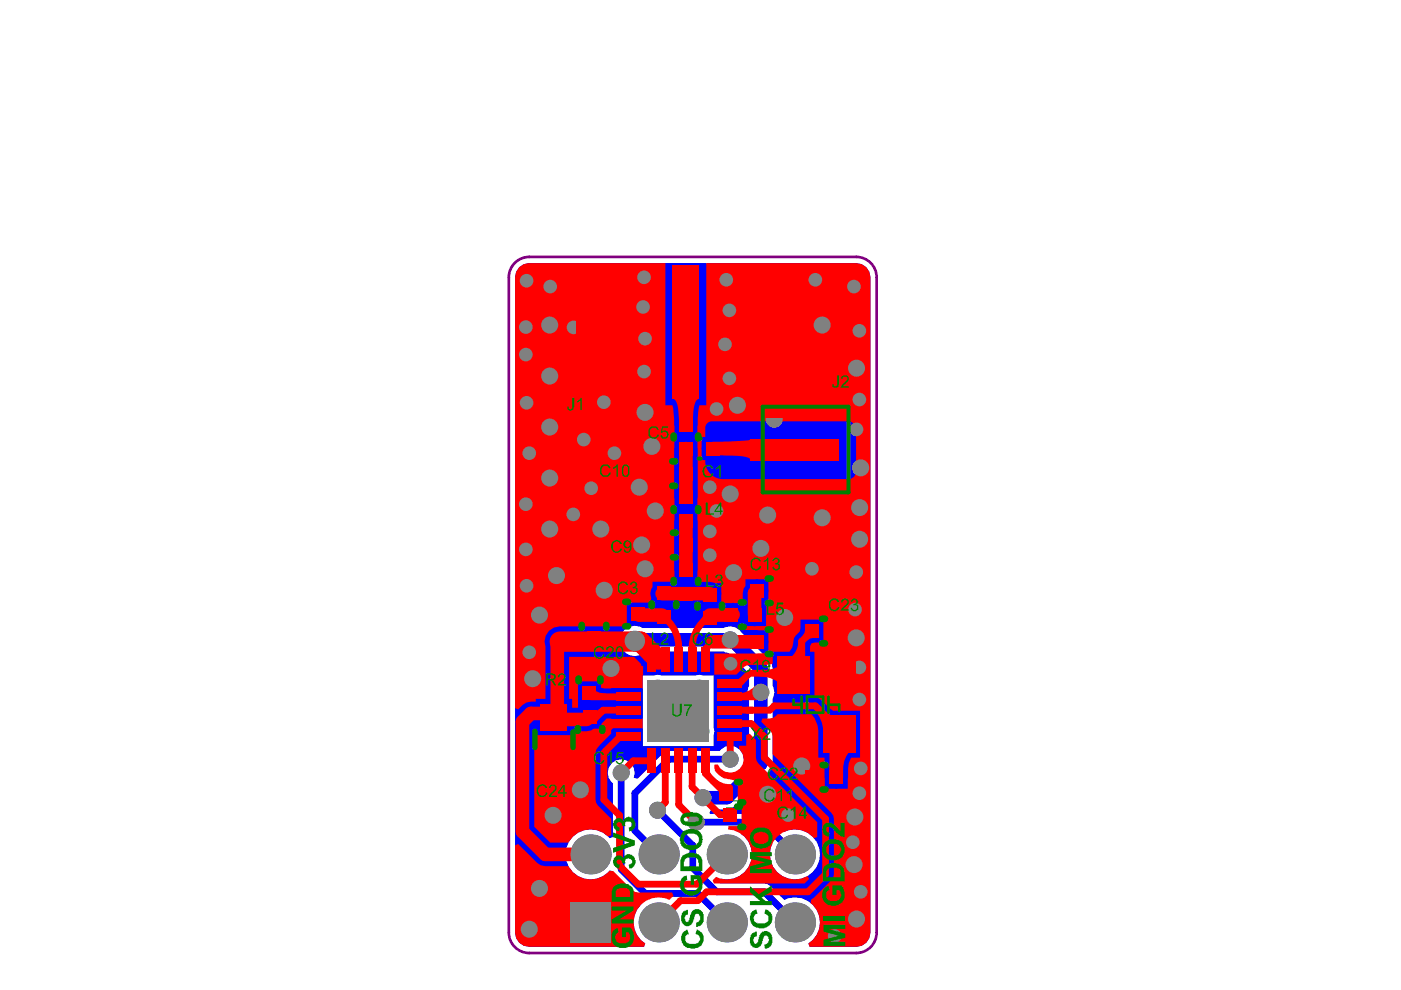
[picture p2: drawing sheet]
<svg xmlns="http://www.w3.org/2000/svg" width="297mm" height="210mm" viewBox="0 0 297 210" stroke-linecap="round" stroke-linejoin="round" font-family="sans-serif">
<path d="M115.2 152.3h4.5v9.1h-4.5z" fill="none" stroke="#008000" stroke-width=".57"/>
<g fill="none" stroke="#008000" stroke-width=".21">
<path d="M139.6 99h5.7v2.8h-5.7zM144 90.2h2.9v5.7h-2.9zM140.5 114.1h5.7v2.9h-5.7zM144 105.6h2.9v4.8h-2.9zM124.5 130.3h2.9v5.7h-2.9zM130.4 128.8h5.7v2.8h-5.7zM139.4 125.8h2.8v4.9h-2.8zM144 120.9h2.9v4.8h-2.9zM149.1 125.3h2.8v5.7h-2.8zM155 128.9h4.8v2.8h-4.8zM160.6 123.8h5.7v2.9h-5.7zM160.6 134.7h5.7v2.8h-5.7z"/>
<path d="M171.4 132.4h5.7v2.8h-5.7zM123.6 142h2.8v5.7h-2.8zM123.7 152.2h2.8v5.7h-2.8zM154 171.3h5.7v2.9h-5.7zM154.1 167h5.7v2.8h-5.7zM171.5 163.4h5.7v2.8h-5.7z"/>
</g>
<path d="M108.9 56a4.3 4.3 0 0 1 3.3-1.5h69.3a4.3 4.3 0 0 1 4.4 4.3v138.9a4.3 4.3 0 0 1-4.4 4.4h-69.3a4.3 4.3 0 0 1-4.3-4.4v-138.9a4.3 4.3 0 0 1 1-2.8z" fill="none" stroke="#800080" stroke-width=".57"/>
<g fill="none" stroke="#c0c073" stroke-width=".29">
<path d="M113.9 95.5v.9M114.2 94.6v2.4M114.5 94.4v3.1M114.8 94.1v4M115.1 93.8v4.6M115.4 93.8v4.9M115.6 93.5v5.5M115.9 93.5v5.5M116.2 93.2v6.1M116.5 93.2v6.3M116.8 93.2v6.3M117.1 93.2v6.6"/>
<path d="M117.4 93.2v6.6M117.7 93.5v6.6M118 93.5v6.6M118.2 93.8v6.6M118.5 93.8v6.6M118.8 94.1v6.6M119.1 94.4v6.3M119.4 94.4v6.6M119.7 94.9v6.4M120 95.2v6.1M120.3 95.5v6.1M120.6 95.8v6.1"/>
<path d="M120.8 96.4v5.7M121.1 96.7v5.4M121.4 97.2v5.2M121.7 97.8v4.9M122 98.1v4.9M122.3 98.7v4.9M122.6 99.5v4.4M110.2 105.6v1.4M110.5 105v2.9M110.7 104.4v4.1M111 104.2v4.6M111.3 103.9v5.2"/>
<path d="M111.6 103.6v5.8M111.9 103.6v5.8M112.2 103.3v6.1M112.5 103.3v6.1M112.8 103v6.6M113.1 103v6.6M113.3 103v6.4M113.6 102.7v6.7M113.9 102.7v6.7M114.2 102.7v6.7M114.2 116.3v4.3M114.5 102.7v6.7"/>
<path d="M114.5 115.7v5.5M114.8 102.7v6.4M114.8 114.8v6.7M115.1 102.7v6.4M115.1 114.3v7.5M115.4 102.7v6.1M115.4 113.7v8.3M115.6 102.7v6.1M115.6 113.1v9.2M115.9 102.7v5.8M115.9 112.8v9.5M116.2 102.7v5.5"/>
<path d="M116.2 112.2v10.4M116.5 102.7v5.5M116.5 111.9v10.7M116.8 102.7v5.2M116.8 111.7v10.9M117.1 102.7v4.9M117.1 111.4v11.2M117.4 103v4.6M117.4 111.1v11.5M117.7 103v4.3M117.7 110.8v11.8M118 103v4"/>
<path d="M118 110.2v12.4M118.2 103v3.8M118.2 109.9v12.4M118.5 103v3.8M118.5 109.9v12.1M118.8 103.3v3.2M118.8 109.6v12.2M119.1 103.3v3.2M119.1 109.4v11.8M119.4 103.6v2.6M119.4 109.1v11.2M119.7 103.6v2.6"/>
<path d="M119.7 109.1v4M120 103.9v2.3M120 108.8v3.4M120.3 103.9v2.3M120.3 108.8v2.9M120.6 104.2v2M120.6 108.5v2.6M120.8 104.2v1.7M120.8 108.5v2M121.1 104.4v1.8M121.1 108.2v1.7M121.4 104.7v1.5"/>
<path d="M121.4 108.2v1.4M121.7 105v1.2M121.7 107.9v1.5M122 105v1.2M122 107.9v1.2M122.3 105.3v1.2M122.3 107.9v.9M122.6 105.6v.9M122.6 107.9v.6M122.9 100.1v4.3M122.9 105.9v.9M122.9 107.9v.3"/>
<path d="M123.2 101v4M123.2 106.5v.3M123.2 107.6v.6M123.4 102.7v3.2"/>
</g>
<g fill="#c0c073">
<path d="M115.4 140.6h7.2v1.4h-3v3h-1.3v-3h-1.8v3.5h-1.1z"/>
<path d="M124.2 89.7h7.4v5.5h-1.3v-4.1h-2.1v3.6h-1.1v-3.6h-1.6v3.9h-1.3z"/>
<path d="M124.2 96.5h7.4v1.3h-4.9l4.9 3v1.4h-7.4v-1.4h4.9l-4.9-2.9z"/>
<path d="M124.2 103.2h1.3v2.2h6.1v1.4h-6.1v2.2h-1.3z"/>
<path d="M124.2 110h7.4v1.5h-3.2v2.8h3.2v1.5h-7.4v-1.5h2.9v-2.8h-2.9z"/>
<path d="M124.2 117.2h4.2l.1 .2a2.47 2.47 0 0 1 3.1 2v.6a2.41 2.41 0 0 1-1.9 3h-1.2l-.1 .1h-4.2v-1.6h4.5a1.28 1.28 0 0 0 1.3-.3 1.28 1.28 0 0 0 .3-1.4v-.4l-.3-.3a2.37 2.37 0 0 0-1.8-.3h-4z"/>
<path d="M124.6 125.2a1.69 1.69 0 0 1 1.5-.6 1.76 1.76 0 0 1 2 1.6l.4 1.7h.2l.1 .4a.74 .74 0 0 0 1 .3l.2-.1a1.72 1.72 0 0 0-.6-2.8h-.4l.1-1.4a2.48 2.48 0 0 1 2.3 1.6v.3a3.4 3.4 0 0 1-.7 3.6l-.9 .3a2.14 2.14 0 0 1-2.4-1.2l-.7-2.6-.3-.3a.72 .72 0 0 0-1 .7v.3a1.07 1.07 0 0 0 1 1.5v1.4h-.6l-.4-.3h-.3l-.3-.4a1.29 1.29 0 0 1-.6-1.5l-.1-.1v-.7l.1-.9z"/>
<path d="M124.2 131.4h7.4v1.4h-7.4z"/>
<path d="M124.6 142.2l.3-.3a2 2 0 0 1 2.9 .4l.7 2.2a1.39 1.39 0 0 0 .9 1.1 1.43 1.43 0 0 0 .9-2l-.2-.6-1.1-.4 .1-1.4 .4 .1a2.27 2.27 0 0 1 2.1 2.6v.1a2.52 2.52 0 0 1-1.5 2.9 2.11 2.11 0 0 1-2.9-1.7l-.5-1.7a.69 .69 0 0 0-.9-.6 .69 .69 0 0 0-.4 1 1.14 1.14 0 0 0 .4 1.3l.6 .1v1.6l-.8-.1-.4-.3a1.76 1.76 0 0 1-1-1.7l-.1-.2v-.8l.1-.9z"/>
<path d="M124.2 147.8h1.3v2.2h6.1v1.4h-6.1v2.2h-1.3z"/>
<path d="M124.6 155.1l.3-.2a1.78 1.78 0 0 1 2.6 .2 .55 .55 0 0 1 .5 .8l.2 .4 .3 1.1a1.39 1.39 0 0 0 .9 1.2 1.43 1.43 0 0 0 .9-2l-.2-.6-1.1-.4 .1-1.5 .4 .2a2.27 2.27 0 0 1 2.1 2.6v.1a2.52 2.52 0 0 1-1.5 2.9 2.11 2.11 0 0 1-2.9-1.7l-.5-1.8a.69 .69 0 0 0-.9-.5 .69 .69 0 0 0-.4 1 1.14 1.14 0 0 0 .4 1.3l.6 .1v1.6l-.8-.1-.4-.3a1.76 1.76 0 0 1-1-1.8l-.1-.1v-.9l.1-.8z"/>
<path d="M164.5 103.1h.1a1.66 1.66 0 0 1 1.3-.7l.5-.2 .1 1.5a.99 .99 0 0 0-1 .4l-.1 .1a.99 .99 0 0 0 .2 1.1 .99 .99 0 0 0 1.1 .2l.8-.4 .7-.9a6 6 0 0 1 2.6-2l.8-.1v4.9h-1.3v-2.8l-.5 .2-.8 .9a3.6 3.6 0 0 1-2.5 1.7 2.02 2.02 0 0 1-2.3-1.7 2.04 2.04 0 0 1 .3-2.1z"/>
<path d="M165.9 114.2h1.3l-.5 1.3-.5 .4h5.4v1.5h-7.5v-1.2l.8-.6a1.84 1.84 0 0 0 1-1.3z"/>
<path d="M170.1 125.6h1.5v1.3h-1.5z"/>
<path d="M170.1 139.9h1.5v1.4h-1.5z"/>
<path d="M165.9 142.9h1.3l-.5 1.3-.5 .4h5.4v1.5h-7.5v-1.2l.5-.1 .8-.8z"/>
<path d="M165.9 148.5h1.3l-.5 1.5-.5 .4h5.4v1.4h-7.5v-1.1l.8-.6a1.84 1.84 0 0 0 1-1.3z"/>
<path d="M174.7 82l3.7 2.3 3.7-2.5v1.8l-2.4 1.6 2.4 1.7v1.8l-3.7-2.6-3.7 2.4v-1.8l2.2-1.5-2.2-1.4z"/>
<path d="M178.8 96.7h1.4v2.8h-1.4z"/>
<path d="M175.2 101.5l.1-.1a4.4 4.4 0 0 1 5.8-.5 3.3 3.3 0 0 1 0 5.1l-1.3 .6-.4-1.5a1.68 1.68 0 0 0 1.6-1.9 2.07 2.07 0 0 0-2.4-1.6h-.2a1.65 1.65 0 0 0-1.5 .3 1.27 1.27 0 0 0-1 1.3l.1 1.2 .8 .6h.3l-.3 1.6-.3-.2a2.21 2.21 0 0 1-1.6-1.6 3.5 3.5 0 0 1 .3-3.3z"/>
<path d="M175.6 108.4l.7-.4a5.7 5.7 0 0 1 3.6-.3l.2 .1a2.59 2.59 0 0 1 2 2.2l.2 .4a2.87 2.87 0 0 1-1.2 2.9l-.3 .3-1 .4-.4-1.5a1.6 1.6 0 0 0 1.5-1.3 1.6 1.6 0 0 0-.8-1.8l-.6-.3h-.6a2.98 2.98 0 0 0-2.6 .6 1.63 1.63 0 0 0 .8 2.8l-.3 1.4a2.53 2.53 0 0 1-2.1-2.3l-.1-.1a4.8 4.8 0 0 1 1-3.1z"/>
<path d="M176.5 115.5l.1-.2h1.3l-.6 1.2-.5 .7h5.3v1.3h-7.4v-1.1a2.4 2.4 0 0 0 1.6-1.5z"/>
<path d="M176.5 121.1h1.4l-.6 1.2-.5 .5h5.3v1.5h-7.4v-1.2a1.98 1.98 0 0 0 1.5-1.3l.3-.4z"/>
<path d="M176.5 132.6l.1-.1h1.3l-.6 1.3-.5 .6h5.3v1.4h-7.4v-1.1l1.2-.9 .6-.9z"/>
<path d="M178.8 138.1h1.4v2.8h-1.4z"/>
<path d="M174.7 141.7h7.4v1.5h-3.2v2.9h3.2v1.5h-7.4v-1.5h2.9v-2.9h-2.9z"/>
<path d="M174.7 151.2l7.4 2.6v1.6l-7.4 2.8v-1.6l5.5-1.9-5.5-1.9z"/>
<path d="M176.5 159l.1-.1h1.3l-.6 1.3-.5 .6h5.3v1.4h-7.4v-1.1l.2-.2a2.62 2.62 0 0 0 1.6-1.9z"/>
<path d="M180.7 164.7h1.4v1.4h-1.4z"/>
<path d="M116.5 134.7h1.9v1.4a1.07 1.07 0 0 1-.3 1.2 .74 .74 0 0 1-1 .3 1.16 1.16 0 0 1-.6-1.2zM115.4 133.2v3.2a2.36 2.36 0 0 0 .3 1.7 1.99 1.99 0 0 0 3.4 0l.3-.8 .9 1 .4 .1v.2l1.9 1.1v-1.7l-2.4-1.7a1.16 1.16 0 0 1-.6-1.2v-.4h3v-1.5z"/>
<path d="M125.9 137.1l2.8-1v2zM124.2 136.3v1.5l7.4 2.9v-1.6l-1.8-.5v-2.9l1.8-.7v-1.5z"/>
<path d="M165.4 110l.7-.4 2.4-.2 1.3 .2 .3 .3h.3v.3a.73 .73 0 0 1-.6 1h-.5v.1h-2.6l-.2-.1a.91 .91 0 0 1-1.1-.6l-.2-.2zM164.5 109l-.3 .9a1.89 1.89 0 0 0 .9 2.3l.1 .1a8.1 8.1 0 0 0 4.3 .3 1.86 1.86 0 0 0 1.6-.9 1.78 1.78 0 0 0 .3-2.3 2.29 2.29 0 0 0-2.1-1.3 6.5 6.5 0 0 0-4.2 .5z"/>
<path d="M165.4 121.3l.1-.2a1.2 1.2 0 0 1 1.3-.3 .99 .99 0 0 1 1 .5h.2a1.2 1.2 0 0 1-.4 1.2 1.2 1.2 0 0 1-1.2 .2 1.23 1.23 0 0 1-1.2-1.2h.2zM164.6 120.1l-.4 .9a2.48 2.48 0 0 0 2.3 3.1 6 6 0 0 0 4.3-.5 3.2 3.2 0 0 0 .9-2.3l-.1-.2a1.11 1.11 0 0 0-.8-1.1l-.7-.5h-.3l-.1 1.5a.74 .74 0 0 1 .9 .7l-.2 .4-.4 .5-1.6 .2h.1l.3-.5a1.78 1.78 0 0 0-.6-2.3v-.2l-.7-.3a2.46 2.46 0 0 0-2.7 .6z"/>
<path d="M165.4 130.1l.1-.2a7 7 0 0 1 3-.3h1v.2l.8 .1 .1 .4h.2v.3h-.2a.55 .55 0 0 1-.7 .6l-.2 .2h-1.4a4 4 0 0 1-2.7-.5l-.2-.4zM164.5 129.2l-.2 .4a1.6 1.6 0 0 0 .2 2 2.6 2.6 0 0 0 2.3 1.2l.7 .1h.9l.1-.1a3.2 3.2 0 0 0 2.2-.6h.3l.1-.3a2.12 2.12 0 0 0-.3-3.1l-.5-.3a2.75 2.75 0 0 0-2.1-.3l-.4-.2-.6 .2a4.1 4.1 0 0 0-2.3 .6z"/>
<path d="M164.5 135.1v.1a2.15 2.15 0 0 0 .4 3.1l1 .4 .2-1.4-.7-.3-.2-.6h.2a.76 .76 0 0 1 .8-.9l1.2-.3a1.93 1.93 0 0 0 .1 2.9 2.3 2.3 0 0 0 2.6 .5 2.16 2.16 0 0 0 1.3-3.2v-.2a2.8 2.8 0 0 0-2.4-1.3l-.3-.1h-1.2l-1.1 .3a1.86 1.86 0 0 0-1.6 .9zM168 135.8l.5-.3a1.46 1.46 0 0 1 2.1 1 1.46 1.46 0 0 1-2.2 .8 .92 .92 0 0 1-.4-1.5z"/>
<path d="M176 91h1.9v1.6l-.1 .3a.65 .65 0 0 1 0 .6 .65 .65 0 0 1-.6 .4l-.1 .1-.5-.1a.6 .6 0 0 1-.6-.9zM174.7 89.5v3.4a2.38 2.38 0 0 0 1.5 2.5h.1a2.01 2.01 0 0 0 2.3-1.1l.3-.7 .6 .8 2.6 1.6v-1.7l-2-1.4-.4-.2-.2-.3a.78 .78 0 0 1-.4-1v-.4h3v-1.5z"/>
<path d="M175.9 128.5l.7-.5h.9l.1-.1h1.6l.3 .1a1.14 1.14 0 0 1 1.6 1.2 4.3 4.3 0 0 1-2.6 .6l-2-.2-.3-.3a.64 .64 0 0 1-.3-.8zM175 127.6a2.33 2.33 0 0 0 .6 3h.2a7.1 7.1 0 0 0 4.6 .5 2.54 2.54 0 0 0 1.6-1 2.19 2.19 0 0 0-.8-3.1v-.1a7.5 7.5 0 0 0-5.7 .3z"/>
<path d="M175.9 169.3a3.2 3.2 0 0 1 2.2-.6h.4a3.2 3.2 0 0 1 2.5 .4 .64 .64 0 0 1-.3 1l-.3 .3h-3.8v-.1a.72 .72 0 0 1-.7-1zM175.2 168.1a2.26 2.26 0 0 0 .6 3.3h.1a6.1 6.1 0 0 0 5.2 0l.4-.1a2.25 2.25 0 0 0 .7-2.3 2.25 2.25 0 0 0-1.8-1.6 9 9 0 0 0-4.5 .3z"/>
</g>
<path d="M110.1 56.7l1-.7 1.1-.2h68.6a3.1 3.1 0 0 1 3.7 3v138.2a3.1 3.1 0 0 1-3 3.7h-9.9l-.2-.7a5.3 5.3 0 0 0 1.8-7 5.3 5.3 0 0 0-6.9-2.2l-3-3-.6-.3-.7-.2h-9.3l-.4-.4 .4-.6a5.3 5.3 0 0 0 6.2-2.9 5.3 5.3 0 0 0-1.8-6.6l.2-.7h3.7l2.8 2.8a5.3 5.3 0 0 0 4 7.5 5.3 5.3 0 0 0 6-6 5.3 5.3 0 0 0-7.5-4l-3.4-3.3-.5-.4-.7-.1h-11.1l-.2-.3 .4-.7h3.3l1-.2 .8-.5 7.2-7.2 .5-.8 .2-1v-13.8a2.55 2.55 0 0 0 0-2.6v-3.8l-.2-.9-.5-.8-6-6a2.68 2.68 0 0 0-3.6-.8h-17.3a3.2 3.2 0 0 0-4.3 .9 3.2 3.2 0 0 0 .6 4.3 3.2 3.2 0 0 0 4.4-.2h16.6l1 .3 4.3 4.3v2.7a2.55 2.55 0 0 0 0 2.6v12.8l-.5 .4-.6-.3a2.84 2.84 0 0 0-1.9-2.7 2.84 2.84 0 0 0-3.2 .9h-10.8l-.7 .1-.5 .4-5.4 5.4-.8-.2a2.86 2.86 0 0 0-1.3-3.6 2.86 2.86 0 0 0-3.7 1 2.86 2.86 0 0 0 .5 3.8v11.4l-.7 .2a5.3 5.3 0 0 0-7.7-.4 5.3 5.3 0 0 0 .1 7.7 5.3 5.3 0 0 0 7.6-.4l.8 .1 .5 .9 5.4 5.3 .1 .8a5.2 5.2 0 0 0 .8 8.3l-.2 .7h-23.7a3.1 3.1 0 0 1-3.7-3v-138.2a4 4 0 0 1 .9-2.8zM136.3 143.2v15h15v-2.3l.2-.9-.2-.8v-11h-2.2l-.8-.2-.9 .2h-7.1l-.8-.2-.9 .2z" fill="#00f"/>
<path d="M131.7 163.9v20.4l5.1 5.1h11.1l6.2 6.2M139.4 171.8l7.5 7.4v4.8l5 5.1h10.1l6.5 6.5M147.6 174.3h14.1l6.8 6.9M154.8 161h-13l-7.2 7.2v7.9l5.1 5.1" fill="none" stroke="#00f" stroke-width="1.4"/>
<path d="M134.6 135.9l.2-.2h20.4l6.1 6v20.2l-7.2 7.2h-5.1M136.9 135.7l-1.1 .2-.7 .5" fill="none" stroke="#00f" stroke-width="2.9"/>
<g fill="#808080">
<circle cx="170" cy="162.4" r="1.8"/>
<circle cx="151.9" cy="108.3" r="1.44"/>
<circle cx="150.5" cy="117.7" r="1.44"/>
<circle cx="150.5" cy="112.7" r="1.44"/>
<circle cx="150.5" cy="103.3" r="1.44"/>
<circle cx="151.9" cy="86.7" r="1.44"/>
<circle cx="127.5" cy="60.8" r="1.44"/>
<circle cx="163.6" cy="60.8" r="1.44"/>
<circle cx="154.6" cy="80.2" r="1.44"/>
<circle cx="153.7" cy="73" r="1.44"/>
<circle cx="154.6" cy="65.8" r="1.44"/>
<circle cx="154" cy="59.3" r="1.44"/>
<circle cx="136.6" cy="78.8" r="1.44"/>
<circle cx="136.8" cy="71.8" r="1.44"/>
<circle cx="136.3" cy="65.1" r="1.44"/>
<circle cx="136.6" cy="58.8" r="1.44"/>
<circle cx="181.1" cy="60.8" r="1.44"/>
<circle cx="172.9" cy="59.3" r="1.44"/>
<circle cx="116.7" cy="60.8" r="1.44"/>
<circle cx="111.6" cy="59.5" r="1.44"/>
<circle cx="172.1" cy="120.6" r="1.44"/>
<circle cx="154.9" cy="140.7" r="1.44"/>
<circle cx="167.1" cy="172.8" r="1.44"/>
<circle cx="177" cy="198.5" r="1.44"/>
<circle cx="182.5" cy="189.1" r="1.44"/>
<circle cx="180.8" cy="178.6" r="1.44"/>
<circle cx="182.2" cy="168.2" r="1.44"/>
<circle cx="182.5" cy="162.9" r="1.44"/>
<circle cx="182.2" cy="148.3" r="1.44"/>
<circle cx="182.2" cy="141.5" r="1.44"/>
<circle cx="181.3" cy="129.2" r="1.44"/>
<circle cx="181.5" cy="121.3" r="1.44"/>
<circle cx="181.6" cy="91" r="1.44"/>
<circle cx="182.2" cy="84.7" r="1.44"/>
<circle cx="182.2" cy="70.1" r="1.44"/>
<circle cx="125.3" cy="103.5" r="1.44"/>
<circle cx="121.6" cy="109.1" r="1.44"/>
<circle cx="130.3" cy="96.1" r="1.44"/>
<circle cx="128" cy="85.3" r="1.44"/>
<circle cx="123.8" cy="93.2" r="1.44"/>
<circle cx="121.6" cy="69.4" r="1.44"/>
<circle cx="111.5" cy="69.4" r="1.44"/>
<circle cx="111.5" cy="75.2" r="1.44"/>
<circle cx="111.6" cy="85.4" r="1.44"/>
<circle cx="112.2" cy="96.1" r="1.44"/>
<circle cx="111.5" cy="106.9" r="1.44"/>
<circle cx="111.5" cy="116.5" r="1.44"/>
<circle cx="111.6" cy="124.2" r="1.44"/>
<circle cx="112.2" cy="138.3" r="1.44"/>
<circle cx="114.4" cy="130.4" r="1.8"/>
<circle cx="181.6" cy="194.9" r="1.8"/>
<circle cx="181.1" cy="183.3" r="1.8"/>
<circle cx="181.2" cy="173.2" r="1.8"/>
<circle cx="112.2" cy="197" r="1.8"/>
<circle cx="117.3" cy="172.9" r="1.8"/>
<circle cx="162.8" cy="168.4" r="1.8"/>
<circle cx="154.8" cy="161" r="1.8"/>
<circle cx="131.7" cy="163.9" r="1.8"/>
<circle cx="139.4" cy="171.8" r="1.8"/>
<circle cx="147.6" cy="174.3" r="1.8"/>
<circle cx="114.4" cy="188.4" r="1.8"/>
<circle cx="164.1" cy="88.9" r="1.8"/>
<circle cx="164.3" cy="69.4" r="1.8"/>
<circle cx="128.1" cy="78.1" r="1.8"/>
<circle cx="128.1" cy="69.4" r="1.8"/>
<circle cx="136.8" cy="87.4" r="1.8"/>
<circle cx="182.3" cy="114.3" r="1.8"/>
<circle cx="182.5" cy="99.2" r="1.8"/>
<circle cx="155.5" cy="121.4" r="1.8"/>
<circle cx="136.8" cy="120.6" r="1.8"/>
<circle cx="139.4" cy="155.1" r="1.99"/>
<circle cx="148.3" cy="146.1" r="1.99"/>
<circle cx="148.4" cy="155" r="1.99"/>
<circle cx="139.5" cy="146.1" r="1.99"/>
<circle cx="154.8" cy="135.7" r="1.8"/>
<circle cx="129.5" cy="141.7" r="1.8"/>
<circle cx="134.6" cy="135.9" r="2.17"/>
<circle cx="136" cy="115.6" r="1.8"/>
<circle cx="138.9" cy="108.3" r="1.8"/>
<circle cx="112.9" cy="143.9" r="1.8"/>
<circle cx="118" cy="122" r="1.8"/>
<circle cx="181.6" cy="78.1" r="1.8"/>
<circle cx="174.3" cy="68.9" r="1.8"/>
<circle cx="116.5" cy="68.9" r="1.8"/>
<circle cx="182.3" cy="107.6" r="1.8"/>
<circle cx="164.3" cy="79.7" r="1.8"/>
<circle cx="116.5" cy="79.7" r="1.8"/>
<circle cx="116.5" cy="90.5" r="1.8"/>
<circle cx="174.3" cy="109.8" r="1.8"/>
<circle cx="156.3" cy="85.9" r="1.8"/>
<circle cx="135.5" cy="103.3" r="1.8"/>
<circle cx="161.3" cy="116.3" r="1.8"/>
<circle cx="154.8" cy="104.7" r="1.8"/>
<circle cx="162.8" cy="109.2" r="1.8"/>
<circle cx="116.5" cy="112.2" r="1.8"/>
<circle cx="116.5" cy="101.4" r="1.8"/>
<circle cx="138.2" cy="94.6" r="1.8"/>
<circle cx="127.4" cy="112.2" r="1.8"/>
<circle cx="128.1" cy="125.2" r="1.8"/>
<circle cx="123" cy="167.5" r="1.8"/>
<circle cx="166.4" cy="130.9" r="1.8"/>
<circle cx="181.5" cy="135.2" r="1.8"/>
<circle cx="149" cy="169.1" r="1.8"/>
<circle cx="161.3" cy="146.8" r="1.8"/>
<circle cx="125.2" cy="181.2" r="4.3"/>
<circle cx="139.7" cy="181.2" r="4.3"/>
<circle cx="139.7" cy="195.6" r="4.3"/>
<circle cx="168.5" cy="181.2" r="4.3"/>
<circle cx="168.5" cy="195.6" r="4.3"/>
<circle cx="154.1" cy="181.2" r="4.3"/>
<circle cx="154.1" cy="195.6" r="4.3"/>
</g>
<g fill="#808080">
<path d="M120.9 191.3h8.6v8.5h-8.6z" fill-rule="evenodd"/>
<path d="M137.3 144.2h13v13h-13z" fill-rule="evenodd"/>
</g>
<g fill="#00f">
<path d="M122.1 56.2h10.2v25.5h-10.2z" fill-rule="evenodd"/>
<path d="M158.6 56.2h10.2v25.5h-10.2z" fill-rule="evenodd"/>
</g>
<g fill="#f00">
<path d="M142.6 84.6h5.7a1.87 1.87 0 0 0-1.2 1.9l-.2 3.6h-2.9a10.8 10.8 0 0 0-.7-5z"/>
<path d="M109.2 179.2l.7-.2 3.9 3.9 .9 .6 .9 .2h4.9a5.3 5.3 0 0 0 8.7 1h.9l4 4 .5 .4 .7 .1h7.2l.3 .8-.9 .8a5.3 5.3 0 0 0-6.9 2.2 5.3 5.3 0 0 0 1.8 7l-.2 .7h-23.7a3.1 3.1 0 0 1-3.7-3z"/>
<path d="M120.7 139.3h13.7l1.4 1.4 .1 .2-.1 .1 .5 .3-.1 4.6-8 .1-.8-.2v-1.3h-4.8v5.5h-1.3v-1.8h-.6z"/>
<path d="M153.4 93.7l5.2-.3 .6-.3v4.5a.98 .98 0 0 0-1-.7 18.6 18.6 0 0 0-4.8-.4z"/>
<path d="M113.6 155.9h7.7v-.9h3.1l.9-.1 .6-.4h1.6v-1l1.1-1.2 7.6 .1v2h-6.6v1.2l-2.5 2.4-.7 1-.1 .7v9.8l.1 .7 .4 .6 2.8 2.8v3.5l-.7 .2a5.3 5.3 0 0 0-8.4 1.4h-3.8l-3.4-3.4v-18.8z"/>
<path d="M151.4 162.1h.8a2.86 2.86 0 0 0 4.3 1.2 2.86 2.86 0 0 0 .2-4.5v-.7h1.5v-2.3l.7-.3 1.4 1.4v3.7l.1 .7 .4 .6 12.5 12.4v3.2l-.8 .2a5.3 5.3 0 0 0-7.2-.8 5.3 5.3 0 0 0-1.2 7.2 5.3 5.3 0 0 0 7.1 1.7l.4 .5-1 1h-19.2l-.3-.6 .7-.8a5.3 5.3 0 0 0 7.5-3.4 5.3 5.3 0 0 0-4.9-6.6v-.7h2.8v-4.9h-.8v-4.3h-.3a1.55 1.55 0 0 0-1.4-.8 4 4 0 0 1-3.1-1.8z"/>
<path d="M110.1 56.7l1-.7 1.1-.2h28.9v30.1h1.5a13.5 13.5 0 0 1 .4 4.5v32.9h-4.7v1.2a2.31 2.31 0 0 0-.2 2.4l-.3 .9h-4.9v4.8l-.7 .2h-13.5a3.2 3.2 0 0 0-3.1 4.2v11.2h-2v.6a3.6 3.6 0 0 0-3.7 1.6l-.7-.3v-90.6a4 4 0 0 1 .9-2.8z"/>
<path d="M149.7 55.8h31.1a3.1 3.1 0 0 1 3.7 3v138.2a3.1 3.1 0 0 1-3 3.7h-9.9l-.2-.7a5.2 5.2 0 0 0 .5-8.5l.1-.8 .6-.4 3.7-3.7 .4-.6 .1-.6v-11.8l-.1-.7-.4-.5-12.5-12.5v-3.7l-.1-.7-.4-.6-1.9-1.9 .3-.7a2.89 2.89 0 0 0 3.2-.9h7.2l.6 .9 .6 1.5 .2 1.2v5.6h1.3l.1 6.6h4.8v-2a9.3 9.3 0 0 1 .8-4.6h1.8v-9.9h-5.7l-.7-.5-1.7-1.7a1.83 1.83 0 0 0-1.5-.6v-9.7h-1v-1.2l.4-.6 .7-.2h1.8v-4.8h-4.9v1.8l-.2 .7a3.1 3.1 0 0 0-1.3 2.2l-.2 1.2-.6 .9h-3.6v2.5l-1.4 .3h-3.5a4.8 4.8 0 0 0-2.8 2h-4.7v-4.4l11.5-.1v-4.9h-5.6l-.1-.2 .4-.7h4.8l.1-5h.4v-4.9h-4.8v1.4l-.4 .6-.2 1-.1 2.1h-4.5v-4.3l-5-.3v-28.2a44.9 44.9 0 0 1 .3-8.9l.1-.3h1.4zM149.7 90l-.2 .5v2.1h-.7v5h.7a3.8 3.8 0 0 0 3.5 4h27.1a1.74 1.74 0 0 0 1.4-2.2v-7.7a1.83 1.83 0 0 0-1.4-2.4h-29.4l-.5 .3z"/>
</g>
<g fill="none" stroke="#f00" stroke-width="2.9">
<path d="M145.4 71.8v18.3M145.4 95.1v10.4M151.2 95.1h17.1l.2 .2M145.4 110.5v10.3M118.2 135.7v15.6h-5.7l-1.7 1.7v23.3l4.8 4.9h9.6M135.4 130.3l5 .1M140.4 125.9h10.1M151.1 136.1h9.4M155.4 130.3l-4.9 .1M160.5 125.3l-.5 .5v4.5M119.4 152.5h5M178 156l-.7 .7v8.1"/>
<path d="M179.4 158a7.1 7.1 0 0 0-2.1 5"/>
</g>
<g fill="none" stroke="#f00" stroke-width="1.4">
<path d="M140.4 130.4a8.6 8.6 0 0 1 3.5 6.8v2.6M140.9 139.4v.3M149 131.9a7.8 7.8 0 0 0-2.3 5.5v2.4M149.8 130.4l-.1 .7-.4 .5 .5-.4 .7-.1M150.5 130.4l-1.5 1.5M151.1 136.1l-1.6 1.5v1.3M170 136a5.2 5.2 0 0 1-2.9 4.6M170 138.3a4 4 0 0 1-2.2 3.6M170 136v5.3l-1.5 1.4h-9.6l-2.1 2.2h-2.2M171.3 133.9l-.1 .7-.4 .5 .6-.4 .6-.1M172 133.9l-2 2.1M117.4 159.3l1.4 .9 1.5 .3-1.5 .3-1.4 .9"/>
<path d="M123.8 157l-.1 .6-.4 .6 .5-.4 .7-.1M124.4 152.5h1.5M124.5 146.9l.8 .8h7.8M125 146.4l1.5 1 1.7 .3M125 156.5l.5 .4 .7 .1-.7 .1-.5 .4M125 141.9l.7 .4 .7 .2M125.1 152.1l.3 .3 .5 .1M125.1 142l.3 .3 .5 .2M125.9 152.5l-.9 .4M125.9 142.5l-.9 .3M125.9 142.5h2.9l2.5 2.4h1.8M126.4 156.9l-1.1 .7-.8 .1"/>
<path d="M127.9 150.6a4.1 4.1 0 0 1-3.3 1.1M127.9 150.6l-2 1.9M127.9 150.6h5.2M128.7 141.1a3.4 3.4 0 0 1-2.8 1.4M128.9 154.5l-1.7 1.2-1.3 .4-1.4 .2M130.4 142.4a1.39 1.39 0 0 0 .2 1.8M133.1 156.3h-1.7l-3.4 3.4v9.8l3.4 3.4v10.6l3.9 4h12.5l6.3-6.3M133.1 153.4h-3.2l-3.5 3.6h-1.9l-3.5 3.5h-5.2M154.6 153.4h4.7l2.7 2.8v4.4l13 13v11.8l-3.7 3.7h-21.5l-1.8 1.9h-3.7l-4.6 4.6M154.6 150.6h8.6l.9-.9h8.8l4.4 4.4v2M154.6 156.3l.2 .1v4.6M157.3 144.4l-1 .4"/>
<path d="M160.6 146l-1.7 1.2-1.2 .4-1.3 .1M161.3 142.7a7.3 7.3 0 0 1 5.1 2.2M161.3 146.8l-.9 .9h-5.8M164.8 142.7l1.4 .3 1.3 .9M166.4 141.1l-1 .8-1.1 .5-1.9 .3M172.9 149.7a8.1 8.1 0 0 1 2.4 5.8M174.6 151.4a4.9 4.9 0 0 0 3.4 1.4M175.4 152.2l1 1.5 .4 1.8M138.2 161.3h-3.9l-2.6 2.6M141.1 161.3v8.8l-1.7 1.7M143.9 161.3v9.3l3.7 3.7M146.7 161.3v5.5l6 5.9h2"/>
<path d="M149.6 161.3v2.7l4.4 4.4M149.7 163l.1 .9 .7 1M151.1 165.5l1.4 1 1.1 .4 1.1 .1"/>
</g>
<path d="M118.7 136h17.1l3.8 3.8M138.2 138.5l.1 .1" fill="none" stroke="#f00" stroke-width="4.3"/>
<g fill="#808080">
<circle cx="170" cy="162.4" r="1.8"/>
<circle cx="151.9" cy="108.3" r="1.44"/>
<circle cx="150.5" cy="117.7" r="1.44"/>
<circle cx="150.5" cy="112.7" r="1.44"/>
<circle cx="150.5" cy="103.3" r="1.44"/>
<circle cx="151.9" cy="86.7" r="1.44"/>
<circle cx="127.5" cy="60.8" r="1.44"/>
<circle cx="163.6" cy="60.8" r="1.44"/>
<circle cx="154.6" cy="80.2" r="1.44"/>
<circle cx="153.7" cy="73" r="1.44"/>
<circle cx="154.6" cy="65.8" r="1.44"/>
<circle cx="154" cy="59.3" r="1.44"/>
<circle cx="136.6" cy="78.8" r="1.44"/>
<circle cx="136.8" cy="71.8" r="1.44"/>
<circle cx="136.3" cy="65.1" r="1.44"/>
<circle cx="136.6" cy="58.8" r="1.44"/>
<circle cx="181.1" cy="60.8" r="1.44"/>
<circle cx="172.9" cy="59.3" r="1.44"/>
<circle cx="116.7" cy="60.8" r="1.44"/>
<circle cx="111.6" cy="59.5" r="1.44"/>
<circle cx="172.1" cy="120.6" r="1.44"/>
<circle cx="154.9" cy="140.7" r="1.44"/>
<circle cx="167.1" cy="172.8" r="1.44"/>
<circle cx="177" cy="198.5" r="1.44"/>
<circle cx="182.5" cy="189.1" r="1.44"/>
<circle cx="180.8" cy="178.6" r="1.44"/>
<circle cx="182.2" cy="168.2" r="1.44"/>
<circle cx="182.5" cy="162.9" r="1.44"/>
<circle cx="182.2" cy="148.3" r="1.44"/>
<circle cx="182.2" cy="141.5" r="1.44"/>
<circle cx="181.3" cy="129.2" r="1.44"/>
<circle cx="181.5" cy="121.3" r="1.44"/>
<circle cx="181.6" cy="91" r="1.44"/>
<circle cx="182.2" cy="84.7" r="1.44"/>
<circle cx="182.2" cy="70.1" r="1.44"/>
<circle cx="125.3" cy="103.5" r="1.44"/>
<circle cx="121.6" cy="109.1" r="1.44"/>
<circle cx="130.3" cy="96.1" r="1.44"/>
<circle cx="128" cy="85.3" r="1.44"/>
<circle cx="123.8" cy="93.2" r="1.44"/>
<circle cx="121.6" cy="69.4" r="1.44"/>
<circle cx="111.5" cy="69.4" r="1.44"/>
<circle cx="111.5" cy="75.2" r="1.44"/>
<circle cx="111.6" cy="85.4" r="1.44"/>
<circle cx="112.2" cy="96.1" r="1.44"/>
<circle cx="111.5" cy="106.9" r="1.44"/>
<circle cx="111.5" cy="116.5" r="1.44"/>
<circle cx="111.6" cy="124.2" r="1.44"/>
<circle cx="112.2" cy="138.3" r="1.44"/>
<circle cx="114.4" cy="130.4" r="1.8"/>
<circle cx="181.6" cy="194.9" r="1.8"/>
<circle cx="181.1" cy="183.3" r="1.8"/>
<circle cx="181.2" cy="173.2" r="1.8"/>
<circle cx="112.2" cy="197" r="1.8"/>
<circle cx="117.3" cy="172.9" r="1.8"/>
<circle cx="162.8" cy="168.4" r="1.8"/>
<circle cx="154.8" cy="161" r="1.8"/>
<circle cx="131.7" cy="163.9" r="1.8"/>
<circle cx="139.4" cy="171.8" r="1.8"/>
<circle cx="147.6" cy="174.3" r="1.8"/>
<circle cx="114.4" cy="188.4" r="1.8"/>
<circle cx="164.1" cy="88.9" r="1.8"/>
<circle cx="164.3" cy="69.4" r="1.8"/>
<circle cx="128.1" cy="78.1" r="1.8"/>
<circle cx="128.1" cy="69.4" r="1.8"/>
<circle cx="136.8" cy="87.4" r="1.8"/>
<circle cx="182.3" cy="114.3" r="1.8"/>
<circle cx="182.5" cy="99.2" r="1.8"/>
<circle cx="155.5" cy="121.4" r="1.8"/>
<circle cx="136.8" cy="120.6" r="1.8"/>
<circle cx="139.4" cy="155.1" r="1.99"/>
<circle cx="148.3" cy="146.1" r="1.99"/>
<circle cx="148.4" cy="155" r="1.99"/>
<circle cx="139.5" cy="146.1" r="1.99"/>
<circle cx="154.8" cy="135.7" r="1.8"/>
<circle cx="129.5" cy="141.7" r="1.8"/>
<circle cx="134.6" cy="135.9" r="2.17"/>
<circle cx="136" cy="115.6" r="1.8"/>
<circle cx="138.9" cy="108.3" r="1.8"/>
<circle cx="112.9" cy="143.9" r="1.8"/>
<circle cx="118" cy="122" r="1.8"/>
<circle cx="181.6" cy="78.1" r="1.8"/>
<circle cx="174.3" cy="68.9" r="1.8"/>
<circle cx="116.5" cy="68.9" r="1.8"/>
<circle cx="182.3" cy="107.6" r="1.8"/>
<circle cx="164.3" cy="79.7" r="1.8"/>
<circle cx="116.5" cy="79.7" r="1.8"/>
<circle cx="116.5" cy="90.5" r="1.8"/>
<circle cx="174.3" cy="109.8" r="1.8"/>
<circle cx="156.3" cy="85.9" r="1.8"/>
<circle cx="135.5" cy="103.3" r="1.8"/>
<circle cx="161.3" cy="116.3" r="1.8"/>
<circle cx="154.8" cy="104.7" r="1.8"/>
<circle cx="162.8" cy="109.2" r="1.8"/>
<circle cx="116.5" cy="112.2" r="1.8"/>
<circle cx="116.5" cy="101.4" r="1.8"/>
<circle cx="138.2" cy="94.6" r="1.8"/>
<circle cx="127.4" cy="112.2" r="1.8"/>
<circle cx="128.1" cy="125.2" r="1.8"/>
<circle cx="123" cy="167.5" r="1.8"/>
<circle cx="166.4" cy="130.9" r="1.8"/>
<circle cx="181.5" cy="135.2" r="1.8"/>
<circle cx="149" cy="169.1" r="1.8"/>
<circle cx="161.3" cy="146.8" r="1.8"/>
<circle cx="125.2" cy="181.2" r="4.3"/>
<circle cx="139.7" cy="181.2" r="4.3"/>
<circle cx="139.7" cy="195.6" r="4.3"/>
<circle cx="168.5" cy="181.2" r="4.3"/>
<circle cx="168.5" cy="195.6" r="4.3"/>
<circle cx="154.1" cy="181.2" r="4.3"/>
<circle cx="154.1" cy="195.6" r="4.3"/>
</g>
<g fill="#808080">
<path d="M120.9 191.3h8.6v8.5h-8.6z" fill-rule="evenodd"/>
<path d="M137.3 144.2h13v13h-13z" fill-rule="evenodd"/>
</g>
<g fill="#f00">
<path d="M123.7 155.7h2.8v2.8h-2.8z" fill-rule="evenodd"/>
<path d="M123.6 145.5h2.8v2.8h-2.8z" fill-rule="evenodd"/>
<path d="M123.6 140.4h2.8v2.9h-2.8z" fill-rule="evenodd"/>
<path d="M124.5 128.8h2.9v2.8h-2.9z" fill-rule="evenodd"/>
<path d="M124.5 133.8h2.9v2.9h-2.9z" fill-rule="evenodd"/>
<path d="M139.4 129.4h2.8v2.8h-2.8z" fill-rule="evenodd"/>
<path d="M133.9 128.8h2.8v2.8h-2.8z" fill-rule="evenodd"/>
<path d="M139.4 124.3h2.8v2.9h-2.8z" fill-rule="evenodd"/>
<path d="M139 99h2.8v2.8h-2.8z" fill-rule="evenodd"/>
<path d="M149.1 129.7h2.8v2.8h-2.8z" fill-rule="evenodd"/>
<path d="M144 119.4h2.9v2.8h-2.9z" fill-rule="evenodd"/>
<path d="M144 124.5h2.9v2.8h-2.9z" fill-rule="evenodd"/>
<path d="M144 109.1h2.9v2.8h-2.9z" fill-rule="evenodd"/>
<path d="M144 99h2.9v2.8h-2.9z" fill-rule="evenodd"/>
<path d="M144 88.6h2.9v2.9h-2.9z" fill-rule="evenodd"/>
<path d="M157.6 167h2.9v2.8h-2.9z" fill-rule="evenodd"/>
<path d="M158.6 128.9h2.8v2.8h-2.8z" fill-rule="evenodd"/>
<path d="M159.1 134.7h2.8v2.8h-2.8z" fill-rule="evenodd"/>
<path d="M159.1 123.8h2.8v2.9h-2.8z" fill-rule="evenodd"/>
<path d="M170.8 163.4h2.9v2.8h-2.9z" fill-rule="evenodd"/>
<path d="M170.7 132.4h2.9v2.8h-2.9z" fill-rule="evenodd"/>
<path d="M123.7 150.7h2.8v2.8h-2.8z" fill-rule="evenodd"/>
<path d="M137.4 158.7h1.7v5.2h-1.7z" fill-rule="evenodd"/>
<path d="M140.2 158.7h1.7v5.2h-1.7z" fill-rule="evenodd"/>
<path d="M137.4 137.3h1.7v5.1h-1.7z" fill-rule="evenodd"/>
<path d="M140.2 137.3h1.7v5.1h-1.7z" fill-rule="evenodd"/>
<path d="M139 114.1h2.8v2.9h-2.8z" fill-rule="evenodd"/>
<path d="M145.9 158.8h1.7v5.1h-1.7z" fill-rule="evenodd"/>
<path d="M148.7 158.7h1.7v5.2h-1.7z" fill-rule="evenodd"/>
<path d="M148.7 137.3h1.7v5.1h-1.7z" fill-rule="evenodd"/>
<path d="M145.9 137.3h1.7v5.1h-1.7z" fill-rule="evenodd"/>
<path d="M144 114.1h2.9v2.9h-2.9z" fill-rule="evenodd"/>
<path d="M149.1 124.6h2.8v2.9h-2.8z" fill-rule="evenodd"/>
<path d="M149.8 93.7h2.9v2.8h-2.9z" fill-rule="evenodd"/>
<path d="M144 93.7h2.9v2.8h-2.9z" fill-rule="evenodd"/>
<path d="M144 104h2.9v2.9h-2.9z" fill-rule="evenodd"/>
<path d="M144 93.7h2.9v2.8h-2.9z" fill-rule="evenodd"/>
<path d="M158.5 171.3h2.8v2.9h-2.8z" fill-rule="evenodd"/>
<path d="M130.6 152.6h5.1v1.7h-5.1z" fill-rule="evenodd"/>
<path d="M130.6 155.4h5.1v1.7h-5.1z" fill-rule="evenodd"/>
<path d="M130.6 144h5.1v1.8h-5.1z" fill-rule="evenodd"/>
<path d="M130.6 146.9h5.1v1.7h-5.1z" fill-rule="evenodd"/>
<path d="M128.8 128.8h2.9v2.8h-2.9z" fill-rule="evenodd"/>
<path d="M175.9 163.4h2.8v2.8h-2.8z" fill-rule="evenodd"/>
<path d="M152.6 167h2.8v2.8h-2.8z" fill-rule="evenodd"/>
<path d="M174.5 151.7h6.8v7.9h-6.8z" fill-rule="evenodd"/>
<path d="M164.8 151.7h6.9v7.9h-6.9z" fill-rule="evenodd"/>
<path d="M152.1 155.4h5.1v1.7h-5.1z" fill-rule="evenodd"/>
<path d="M152.1 152.6h5.1v1.7h-5.1z" fill-rule="evenodd"/>
<path d="M152.1 146.9h5.1v1.7h-5.1z" fill-rule="evenodd"/>
<path d="M152.1 144h5.1v1.8h-5.1z" fill-rule="evenodd"/>
<path d="M153.5 128.9h2.8v2.8h-2.8z" fill-rule="evenodd"/>
<path d="M175.8 132.4h2.8v2.8h-2.8z" fill-rule="evenodd"/>
<path d="M164.1 134.7h2.9v2.8h-2.9z" fill-rule="evenodd"/>
<path d="M164.1 123.8h2.9v2.9h-2.9z" fill-rule="evenodd"/>
<path d="M162.3 84h17v4.5h-17z" fill-rule="evenodd"/>
<path d="M143 158.7h1.7v5.2h-1.7z" fill-rule="evenodd"/>
<path d="M114.6 158.8h5.7v5.7h-5.7z" fill-rule="evenodd"/>
<path d="M130.6 149.7h5.1v1.7h-5.1z" fill-rule="evenodd"/>
<path d="M143 137.3h1.7v5.1h-1.7z" fill-rule="evenodd"/>
<path d="M114.6 149.2h5.7v5.7h-5.7z" fill-rule="evenodd"/>
<path d="M153.4 171.3h2.8v2.9h-2.8z" fill-rule="evenodd"/>
<path d="M164.8 139.2h6.9v7.9h-6.9z" fill-rule="evenodd"/>
<path d="M174.5 139.2h6.8v7.9h-6.8z" fill-rule="evenodd"/>
<path d="M152.1 149.7h5.1v1.7h-5.1z" fill-rule="evenodd"/>
<path d="M161.4 102.1h18.8v4.6h-18.8z" fill-rule="evenodd"/>
<path d="M159.1 93h18.8v4.6h-18.8z" fill-rule="evenodd"/>
<path d="M142.6 56.2h5.7v28.4h-5.7z" fill-rule="evenodd"/>
<path d="M122.1 56.2h10.3v25.5h-10.3z" fill-rule="evenodd"/>
<path d="M158.5 56.2h10.2v25.5h-10.2z" fill-rule="evenodd"/>
</g>
<path d="M113.4 155v3.5M121.5 155.2v3.3" fill="none" stroke="#008000" stroke-width="1.2"/>
<g fill="none" stroke="#008000" stroke-width="1.4">
<path d="M142.5 97.8h.6M142.8 92.4v.5M148 92.4v.5M142.5 103h.6M142.7 118.1h.6M142.7 113h.6M142.8 107.8v.5M148 107.8v.5M123.3 132.5v.6M128.5 132.5v.6M132.6 132.8h.6M132.6 127.6h.6"/>
<path d="M138.2 127.9v.6M142.8 123v.6M143.4 127.9v.6M147.9 128.2v.6M148 123v.6M153.1 128.2v.6M157.1 132.9h.6M157.1 127.7h.6M162.8 138.7h.6M162.8 133.5h.6M162.8 122.7h.6M162.8 127.9h.6"/>
<path d="M174.3 131.2h.6M174.3 136.4h.6M122.5 154.4v.6M122.7 143.9v.5M127.3 143.9v.5M127.7 154.4v.6M156.3 171h.6M156.3 165.8h.6M157 175.3h.6M157 170.1h.6M174.4 167.4h.6M174.4 162.2h.6"/>
</g>
<path d="M148.1 93h.5M148.1 97.2h.5" fill="none" stroke="#008000" stroke-width=".86"/>
<path d="M168.3 148.4v1h1.7M170 147.7v3.4M171.1 147.7h3.4v3.4h-3.4zM175.7 149.4h2.2v1.3M175.7 147.7v3.4" fill="none" stroke="#008000" stroke-width=".57"/>
<path d="M161.7 86.2h18.2v18.2h-18.2z" fill="none" stroke="#008000" stroke-width=".85"/>
<g fill="#008000">
<path d="M118.3 143.2l.7-.5a.74 .74 0 0 1 .9 .8l.1 .1-.3 .3v.3l-.4 .4h-.3l-.3 .4h1.3v.3h-1.7l.1-.5 .6-.5a1.16 1.16 0 0 0 .6-1.1 .61 .61 0 0 0-1 .3v.1h-.3z"/>
<path d="M121.3 84.3h.4v2.1l-.1 .1a.67 .67 0 0 1-.8 .6 .67 .67 0 0 1-.5-.9h.3a.4 .4 0 0 0 .4 .6 .4 .4 0 0 0 .3-.6z"/>
<path d="M122.3 85.1l.6-.3 .1-.5h.3v2.6h-.3v-2l-.2 .3h-.3v.2h-.2z"/>
<path d="M138.2 134.1h.3v2.3h1.3v.3h-1.6z"/>
<path d="M140.1 134.5l.7-.4a.74 .74 0 0 1 .9 .7v.4h-.2l-.1 .5-.9 .6v.1h1.2v.3h-1.8h.2l.1-.6 1-.7v-.2a.52 .52 0 0 0 .1-.6 .52 .52 0 0 0-.6-.2l-.3 .3v.3h-.3z"/>
<path d="M137.6 90.8l.5-.4h.4a.65 .65 0 0 1 .9 .3h.1l.2 .4-.5-.1a.74 .74 0 0 0-1-.3l-.1 .1a1.07 1.07 0 0 0-.3 1.2 .74 .74 0 0 0 .8 .7l.6-.1 .2-.5h.4h-.1v.3a1.23 1.23 0 0 1-2.2-.1v-1.2z"/>
<path d="M140.4 90.4h1.3v.3h-1.2l-.1 .7h.3v-.1a.89 .89 0 0 1 .9 .4 .89 .89 0 0 1-.1 1v.2l-.4 .1a.78 .78 0 0 1-1-.4v-.3h.3a.49 .49 0 0 0 .3 .4 .49 .49 0 0 0 .5-.1 .58 .58 0 0 0 .1-.9 .58 .58 0 0 0-.9 .1l-.3-.1z"/>
<path d="M147 134.5a1.4 1.4 0 0 1 1.9-.1l.1 .4-.2 .2a.77 .77 0 0 0-.7-.6 .77 .77 0 0 0-.8 .4l-.1 .3a1.07 1.07 0 0 0 1 1.4l.6-.4v-.3l.4 .2-.9 .8-1-.1a2.01 2.01 0 0 1-.3-2.2z"/>
<path d="M149.8 121.8h.3v2.3h1.3v.3h-1.6z"/>
<path d="M151.8 122l.4-.2a.58 .58 0 0 1 .9 .5h.1v.3l-.4 .4 .4 .1a.9 .9 0 0 1-.3 1.2 .9 .9 0 0 1-1.3-.3v-.3h.3a.52 .52 0 0 0 .8 .4 .52 .52 0 0 0 .1-.8v-.2h-.6v-.3h.3a.4 .4 0 0 0 .3-.6 .4 .4 0 0 0-.7 .1l-.2 .3-.3-.2z"/>
<path d="M149.6 106.6h.5v2.3h1.3v.2h-1.8z"/>
<path d="M149 99.2l.3-.3a1.25 1.25 0 0 1 1.9 .3v.1h-.4v-.1a.74 .74 0 0 0-1-.3l-.2 .2a1.07 1.07 0 0 0-.3 1.1 .74 .74 0 0 0 .9 .7h.4l.3-.5h.3v.2a1.45 1.45 0 0 1-1.9 .5l-.4-1z"/>
<path d="M151.8 99.2h.3l.4-.6h.3v2.6h-.3v-2l-.7 .4z"/>
<path d="M159 180.7h4.6v.8h-3.6l3.6 .9v.9l-3.6 1h3.6v.8h-4.6v-1.4l3.2-.9-3.2-.7z"/>
<path d="M159.2 154.3h.4l.7 1 .7-1h.5l-1 1.3 1 1.3h-.5l-.7-1-.9 1h-.2l1-1.3z"/>
<path d="M161.9 154.4l.4-.1h.5v.1a.55 .55 0 0 1 .5 .7v.3l-1.3 1.2h1.3v.3h-1.7l.1-.5 1.2-1a.54 .54 0 0 0 .1-.6 .54 .54 0 0 0-.7-.2l-.3 .3v.2h-.4z"/>
<path d="M157.1 140.3a1.39 1.39 0 0 1 1.9-.2l.2 .5-.3 .1a.77 .77 0 0 0-.7-.6 .77 .77 0 0 0-.8 .5l-.1 .3a1.07 1.07 0 0 0 1 1.4l.6-.4v-.3l.4 .1-.9 .9-1-.1a2.01 2.01 0 0 1-.3-2.2z"/>
<path d="M159.7 140.6l.6-.3 .2-.4h.2v2.6h-.2v-2.1l-.3 .3h-.3v.2h-.2z"/>
<path d="M159.3 118.7a1.4 1.4 0 0 1 1.9-.2l.1 .5-.3 .1a.77 .77 0 0 0-.6-.6 .77 .77 0 0 0-.8 .5l-.2 .2a1.07 1.07 0 0 0 1.1 1.5l.5-.5v-.2l.5 .1-.9 .9-1-.2a2.01 2.01 0 0 1-.3-2.1z"/>
<path d="M161.9 119l.7-.5v-.3h.3v2.6h-.3v-2l-.3 .3h-.3v.1h-.1z"/>
<path d="M163.8 118.7l.3-.2a.58 .58 0 0 1 1 0l.3 .3-.2 .6-.3 .1h.2a.74 .74 0 0 1 .3 1l-.3 .2a.72 .72 0 0 1-.8 .2 .72 .72 0 0 1-.5-.7l.3-.1a.55 .55 0 0 0 .7 .6l.1-.3a.4 .4 0 0 0 .2-.5 .4 .4 0 0 0-.5-.2h-.3v-.3a.44 .44 0 0 0 .7-.5 .44 .44 0 0 0-.8-.2l-.1 .3h-.3z"/>
<path d="M159.2 198.3l.5-.6 .8-.2v1h-.2a.82 .82 0 0 0-.6 1.1l.2 .2a.37 .37 0 0 0 .4 .3 .37 .37 0 0 0 .3-.4h.1l.2-.6a1.86 1.86 0 0 1 .8-1.6 1.31 1.31 0 0 1 1.9 1 1.78 1.78 0 0 1-1.4 2.6l-.2-.8h.2a1.07 1.07 0 0 0 .6-1.8 .5 .5 0 0 0-.6-.1 .5 .5 0 0 0-.3 .6h-.2l-.1 .6a1.27 1.27 0 0 1-.5 1.2 1.27 1.27 0 0 1-1.4 0l-.4-.4a1.2 1.2 0 0 1-.3-1.3z"/>
<path d="M159.4 193.2l.9-.4 .3 1a.58 .58 0 0 0-.7 .7h-.2v.3h.2a.74 .74 0 0 0 .7 .9v.1h.9a1.12 1.12 0 0 0 1.4-.8 1.12 1.12 0 0 0-.9-1.4l.3-.8 .3 .1a1.86 1.86 0 0 1 1.2 1.9 2.02 2.02 0 0 1-1.6 1.9l-.6 .1a2.97 2.97 0 0 1-2.2-.7 2.62 2.62 0 0 1 0-2.9z"/>
<path d="M159 187.9l1.9 1.7 2.7-1.9v1.3l-2.1 1.3 .8 .7h1.3v.9h-4.6v-.9h2.2l-2.2-1.8z"/>
<path d="M162.6 127.7h.3v2.4h1.3v.2h-1.6z"/>
<path d="M164.8 127.7h1.3v.5h-1l-.2 .6 .5-.2a.94 .94 0 0 1 .7 1.5l-.7 .4-.3-.2a.55 .55 0 0 1-.6-.7h.3v.2a.45 .45 0 0 0 .4 .4 .45 .45 0 0 0 .4-.3h.2l.1-.4h-.1v-.3a.56 .56 0 0 0-.9-.2v.2h-.4z"/>
<path d="M113.8 167l.6-.6 .8-.2v.2h.3l.5 .4v.3h-.3l-.3-.4-.4-.2a1.12 1.12 0 0 0-.8 1.6l.2 .5 .6 .1a.58 .58 0 0 0 .7-.7l.4 .1a1.2 1.2 0 0 1-1.7 .7l-.3-.2a1.07 1.07 0 0 1-.3-1.2z"/>
<path d="M116.5 166.5l.5-.1a.65 .65 0 0 1 .8 .3h.2a1.22 1.22 0 0 1-.6 1.3l-.6 .7h1.3v.3h-1.7v-.2a.99 .99 0 0 1 .7-.8l.2-.3a.59 .59 0 0 0 .4-.7 .59 .59 0 0 0-.6-.5v.2h-.3l-.1 .4h-.3z"/>
<path d="M126.1 159.8a1.39 1.39 0 0 1 1.9-.2l.1 .4-.3 .2a.77 .77 0 0 0-.7-.6 .77 .77 0 0 0-.7 .4l-.2 .3a1.07 1.07 0 0 0 1 1.5l.6-.5v-.2l.4 .1-.8 .9-1-.2a2.01 2.01 0 0 1-.3-2.1z"/>
<path d="M128.7 160l.7-.4v-.3h.3v2.6h-.3v-2l-.3 .3h-.3v.1h-.1z"/>
<path d="M130.8 159.5h1.3v.3h-1l-.1 .7v-.2l.4-.1 .2 .1a.51 .51 0 0 1 .5 .6h.2v.4h-.2a.51 .51 0 0 1-.5 .6l-.2 .2a.74 .74 0 0 1-.8-.8l.4 .2a.45 .45 0 0 0 .5 .3 .45 .45 0 0 0 .4-.5v-.4a.65 .65 0 0 0-.9-.3v.2h-.4z"/>
<path d="M131.1 123.7a1.39 1.39 0 0 1 1.9-.1l.2 .4-.3 .1a.77 .77 0 0 0-.7-.5 .77 .77 0 0 0-.8 .4l-.1 .3a1.07 1.07 0 0 0 1 1.4l.6-.4v-.3l.4 .2-.9 .8-1-.1a2.01 2.01 0 0 1-.3-2.2z"/>
<path d="M133.6 123.7l.3-.1a.58 .58 0 0 1 1 0h.1l.2 .4-.5 .4 .2 .2a.74 .74 0 0 1 .3 1l-.3 .1a.72 .72 0 0 1-.8 .3 .72 .72 0 0 1-.5-.7l.3-.1a.51 .51 0 0 0 .3 .5 .51 .51 0 0 0 .5-.1v-.2a.4 .4 0 0 0 .2-.4 .4 .4 0 0 0-.4-.3h-.3v-.3a.44 .44 0 0 0 .6-.5 .44 .44 0 0 0-.8-.2l-.1 .3h-.3z"/>
<path d="M127.4 98.9l.3-.3a1.39 1.39 0 0 1 1.7 .3v.3l-.3 .1a.74 .74 0 0 0-.7-.5 .74 .74 0 0 0-.7 .5h-.2v.3a.91 .91 0 0 0 .6 1.2 .78 .78 0 0 0 1-.4v-.2h.4l-.1 .4-.3 .2a.74 .74 0 0 1-1 .3 1.26 1.26 0 0 1-.9-1.8z"/>
<path d="M130 99.1h.3l.4-.6h.3v2.6h-.3v-2l-.3 .2h-.3v.2h-.1z"/>
<path d="M162.2 167.7a1.39 1.39 0 0 1 1.9-.2l.1 .5-.3 .1a.77 .77 0 0 0-.7-.6 .77 .77 0 0 0-.7 .5l-.2 .3a1.07 1.07 0 0 0 1 1.4l.6-.4v-.3l.4 .1-.8 .9-1-.2a2.01 2.01 0 0 1-.3-2.1z"/>
<path d="M164.8 168l.7-.5v-.2h.3v2.5h-.3v-2l-.3 .3h-.3v.2h-.1z"/>
<path d="M166.8 168l1-.7v2.5h-.3v-2l-.6 .5h-.1z"/>
<path d="M165.1 171.3l.4-.2v-.1h.7a.55 .55 0 0 1 .7 .6l.2 .1-.4 .2a.72 .72 0 0 0-.6-.6 .72 .72 0 0 0-.7 .3l-.2 .6a.85 .85 0 0 0 .5 1.1 .85 .85 0 0 0 1.1-.6h.3v.2a1.12 1.12 0 0 1-1.9 .4h-.1a1.88 1.88 0 0 1 0-2z"/>
<path d="M167.7 171.6h.3l.4-.6h.3v2.6h-.5v-2l-.2 .3h-.3v.1z"/>
<path d="M130.1 182h.2a1.05 1.05 0 0 1 .9-.6 1.05 1.05 0 0 1 .9 .6l.2-.3a.99 .99 0 0 1 1.4-.5h.2a1.78 1.78 0 0 1 .6 2.5l-.6 .4h-.5l-.1-.7 .1-.1a.55 .55 0 0 0 .6-.8l-.1-.1a.74 .74 0 0 0-1-.3 .74 .74 0 0 0-.3 1l-.7-.1a.59 .59 0 0 0-.5-.8 .59 .59 0 0 0-.7 .6l.3 .5h.4l-.1 .8a1.36 1.36 0 0 1-1.2-1.9z"/>
<path d="M130 176.5l4.6 1.7v1l-4.6 1.6v-1l3.4-1.2-3.4-1.1z"/>
<path d="M130.1 174l.3-.1a1 1 0 0 1 1.7 .1 .99 .99 0 0 1 .9-.7l.4-.1v.1l.6 .2a1.68 1.68 0 0 1 .6 2l-.4 .5-.6 .2v.1h-.2l-.1-.8a.74 .74 0 0 0 .7-.9 .91 .91 0 0 0-1.4-.1l-.2 .3 .2 .4-.7-.2a.59 .59 0 0 0-.5-.7 .59 .59 0 0 0-.7 .6l.3 .4 .4 .2-.1 .7h-.3a1.43 1.43 0 0 1-.9-2z"/>
<path d="M126.1 137.4a1.39 1.39 0 0 1 1.9-.1l.1 .4-.3 .1a.77 .77 0 0 0-.7-.5 .77 .77 0 0 0-.7 .4l-.2 .3a1.07 1.07 0 0 0 1 1.4l.6-.4v-.3l.4 .1-.8 .9-1-.1a2.01 2.01 0 0 1-.3-2.2z"/>
<path d="M128.5 137.4a.82 .82 0 0 1 1.5 0h.1a1.03 1.03 0 0 1-.4 1.2l-.9 .7h1.3v.3h-1.7l.1-.5 1.3-1.1a.58 .58 0 0 0-.7-.7l-.3 .3v.2h-.3z"/>
<path d="M129.7 115.1h.1a1.08 1.08 0 0 1 1.1-.6 1.08 1.08 0 0 1 1 .8h-.5l-.1-.4h-.3v-.1h-.4v.1a.55 .55 0 0 0-.6 .7 .9 .9 0 0 0 .2 1.1 .9 .9 0 0 0 1.1 .1l.3-.6 .3 .2a1.12 1.12 0 0 1-1.6 .7l-.5-.3-.3-.6z"/>
<path d="M142.5 149.2h.3v1.9a.67 .67 0 0 0 .8 .6 .67 .67 0 0 0 .5-.9v-1.6h.5v1.8a1.09 1.09 0 0 1-1.6 .8 .66 .66 0 0 1-.5-1z"/>
<path d="M145 149.4h1.7v.3l-.3 .1-.4 .7v.3h-.1l-.2 1h-.3v-.7h.2l.3-1 .4-.4h-1.3z"/>
<path d="M162.9 163.2h.1a1.08 1.08 0 0 1 1.2-.6 1.08 1.08 0 0 1 .9 .9h-.5l-.1-.4h-.3v-.2h-.4v.2a.55 .55 0 0 0-.6 .7 .9 .9 0 0 0 .2 1.1 .9 .9 0 0 0 1.1 0l.3-.5 .3 .1a1.19 1.19 0 0 1-1 .9 1.19 1.19 0 0 1-1.2-.6v-.3h-.1z"/>
<path d="M165.5 162.9h.1a.85 .85 0 0 1 1-.1 .85 .85 0 0 1 .5 .8l-1.3 1.3v.2h1.3v.3h-1.7v-.5l1-1a.55 .55 0 0 0 .3-.7l-.3-.3h-.3v.2h-.3v.4h-.4z"/>
<path d="M167.5 163.1l.2-.2a.85 .85 0 0 1 1-.1 .85 .85 0 0 1 .4 .8l-1.3 1.3v.2h1.3v.3h-1.7v-.5l1.3-1.1v-.3h.1l-.1-.1a.4 .4 0 0 0-.3-.5 .4 .4 0 0 0-.4 .2h-.2v.4h-.4z"/>
<path d="M174.6 188.4l.4-.4 .6-.1v-.2l.3 1-.4 .2a1.4 1.4 0 0 0-.2 1.6v.1a2.39 2.39 0 0 0 2.8 0l.1-.6h.2v-.4l-.2-.6-.3-.3h-.6v1h-.8v-2h2v.2a3.1 3.1 0 0 1 .3 3.1l-.2 .2a2.59 2.59 0 0 1-4.1-.4v-.3h-.2v-1.2z"/>
<path d="M174.6 174.9a1.9 1.9 0 0 1 2.9 .6l.7 .7v-1.7h.9v3a3.6 3.6 0 0 1-2.2-1.5h-.1a1.39 1.39 0 0 0-1.5-.7l-.1 .2a.67 .67 0 0 0 0 .7 .67 .67 0 0 0 .7 .3l-.1 .8h-.2a1.39 1.39 0 0 1-1.1-.8l-.2-.7h.2z"/>
<path d="M174.6 196.1h4.6v.9h-3.6l3.6 1v.8l-3.6 .9h3.6v.9h-4.6v-1.3l3.2-.9-3.2-.9z"/>
<path d="M174.6 194.4h4.6v.8h-4.6z"/>
<path d="M175.9 127.3a1.39 1.39 0 0 1 1.9-.1l.1 .4-.3 .1a.77 .77 0 0 0-.6-.5 .77 .77 0 0 0-.8 .4l-.2 .3a1.07 1.07 0 0 0 1.1 1.4l.5-.4v-.3l.5 .2-.9 .8-1-.1a2.01 2.01 0 0 1-.3-2.2z"/>
<path d="M178.4 127.3a.82 .82 0 0 1 1.4 0h.1a1.03 1.03 0 0 1-.4 1.2l-.9 .7h1.3v.3h-1.7l.2-.5 1.3-1.1a.58 .58 0 0 0-.8-.7l-.3 .3v.2h-.2z"/>
<path d="M180.4 127.3l.3-.1a.58 .58 0 0 1 1 0l.3 .3-.2 .5-.3 .2h.2a.74 .74 0 0 1 .3 1l-.3 .1a.72 .72 0 0 1-.8 .3 .72 .72 0 0 1-.5-.7l.3-.1a.55 .55 0 0 0 .7 .5l.1-.3a.4 .4 0 0 0 .2-.4 .4 .4 0 0 0-.5-.3h-.2v-.3a.44 .44 0 0 0 .6-.5 .44 .44 0 0 0-.8-.2l-.1 .3h-.3z"/>
<path d="M177.5 79.6h.4v1.9l-.1 .3a.58 .58 0 0 1-.9 .4l-.4-.2v-.5h.3a.32 .32 0 0 0 .1 .4 .32 .32 0 0 0 .4-.1h.2z"/>
<path d="M178.4 79.9h.1a.77 .77 0 0 1 1.2-.2 .77 .77 0 0 1 0 1.2l-1.1 1h1.3v.3h-1.7l.2-.2a.99 .99 0 0 1 .7-.8l.3-.5a.46 .46 0 0 0 .3-.5 .46 .46 0 0 0-.6-.3h-.3l-.2 .4h-.2z"/>
<path d="M129.8 197.5l.6-.5 .6-.2 .1 .9-.4 .3a1.27 1.27 0 0 0 .3 1.8h.1a2.51 2.51 0 0 0 2.3-.2l.2-.8a.95 .95 0 0 0-.3-1v-.1h-.6v1h-.8v-2h1.8l.3 .5a2.51 2.51 0 0 1-.6 3.5h-.1a2.5 2.5 0 0 1-3.5-1l-.1-.1v-1.6z"/>
<path d="M129.7 192.2h4.6v.9l-3 1.8h3v.9h-4.6v-.9l3.2-1.8h-3.2z"/>
<path d="M144.4 186.3l.5-.4 .7-.3 .1 1-.3 .1a1.11 1.11 0 0 0 .2 1.9l.1 .1a1.63 1.63 0 0 0 2.5-1v-.5h-.2v-.3l-.3-.5h-.5v1.2h-.8v-2h1.9l.2 .1a3.7 3.7 0 0 1 .4 2.6l-.1 .3a2.32 2.32 0 0 1-2.4 1.3 2.46 2.46 0 0 1-2.3-2.6z"/>
<path d="M144.7 197.8l1-.7 .3 1a.94 .94 0 0 0-.7 .8 .94 .94 0 0 0 .4 .9v.2a3.7 3.7 0 0 0 2.5-.2v-.2a.56 .56 0 0 0 .1-.9l-.4-.6-.4-.1 .2-.9a1.98 1.98 0 0 1 1.5 2.1 1.98 1.98 0 0 1-1.7 1.8l-.2 .1h-.9l-.1-.1a1.85 1.85 0 0 1-1.7-1.3l-.2-.3v-1h.2z"/>
<path d="M144.9 193.2l1-.3v1h-.2a.66 .66 0 0 0-.4 1v.2a.37 .37 0 0 0 .3 .4 .37 .37 0 0 0 .4-.4l.2-.2a3.3 3.3 0 0 1 .8-2h.2a1.48 1.48 0 0 1 1.5 .2 1.48 1.48 0 0 1 .5 1.5v.3a1.48 1.48 0 0 1-1.5 1.6h-.1v-.8a1.04 1.04 0 0 0 .9-1 1.04 1.04 0 0 0-.8-1.1v.2h-.2l-.3 1.1h-.2a1.26 1.26 0 0 1-.7 1.3 1.26 1.26 0 0 1-1.4-.3 2.38 2.38 0 0 1 0-2.7z"/>
<path d="M116.1 143v.9h.7a.48 .48 0 0 0 .6-.1 .48 .48 0 0 0 0-.6zM115.8 142.7h1.3l.5 .2a.71 .71 0 0 1 .2 .8 .71 .71 0 0 1-.7 .5v.1h.3l.6 1h-.4l-.6-1h-.3v-.1h-.6v1.1h-.3z"/>
<path d="M149.6 134.4h.2a.72 .72 0 0 1 .8-.3 .72 .72 0 0 1 .5 .7l-.5-.1a.37 .37 0 0 0-.3-.3 .37 .37 0 0 0-.4 .3l-.1 .1v.6l.3-.3a.78 .78 0 0 1 1 .4v.2a.95 .95 0 0 1-.3 1l-.3 .1h-.4v-.1a.55 .55 0 0 1-.6-.7l-.2-.6zM149.9 135.4v.3a.41 .41 0 0 0-.1 .4 .41 .41 0 0 0 .3 .3v.1a.58 .58 0 0 0 .7-.7 .58 .58 0 0 0-.9-.4z"/>
<path d="M152.7 107.1l-.9 1.2h.9zM152.7 106.6h.2v1.7h.3v.3h-.3v.5h-.2v-.5h-1.2v-.3z"/>
<path d="M160 176.8a1.38 1.38 0 0 0 0 1.5 1.38 1.38 0 0 0 1.3 .6h.4a1.28 1.28 0 0 0 1.2-.8 1.28 1.28 0 0 0-.3-1.3l-1-.5h-.6v.2h-.4zM159.6 176a3.1 3.1 0 0 1 3.6 0 2.45 2.45 0 0 1-.2 3.4l-.7 .4h-.6l-.1 .1h-.6v-.1a1.99 1.99 0 0 1-2-2.3l.2-.9z"/>
<path d="M161.9 140.4a.58 .58 0 0 0 0 .6 .58 .58 0 0 0 .6 .3h.1a.51 .51 0 0 0 .2-.9 .37 .37 0 0 0-.4-.3 .37 .37 0 0 0-.4 .3zM161.6 140.3l.4-.3a.56 .56 0 0 1 .9 .1l.3 .3a3.2 3.2 0 0 1-.3 2.1h-.1a.61 .61 0 0 1-1.1-.3h-.1v-.3h.3a.45 .45 0 0 0 .4 .4 .45 .45 0 0 0 .5-.3l.1-.1v-.6l-.3 .3a.65 .65 0 0 1-.9-.3h-.1z"/>
<path d="M119.4 166.8l-.8 1.2h.8zM119.4 166.4h.3v1.6h.5v.3h-.5v.7h-.3v-.7h-1.1v-.3z"/>
<path d="M132.3 98.9v.3h-.2v1.3h.2v.3h.3v.1l.4-.1 .2-1a.95 .95 0 0 0-.3-1zM132 98.8l.3-.3a.65 .65 0 0 1 .9 .3 .74 .74 0 0 1 .2 1v.1a.95 .95 0 0 1-.2 1v.2h-.3a.79 .79 0 0 1-1-.9v-1.1z"/>
<path d="M170.4 171.6l-.7 1.1h.7zM170.6 171h.2v1.7h.3v.3h-.3v.6h-.4v-.6h-1v-.3z"/>
<path d="M131 137.4a2.48 2.48 0 0 0 .1 2h.2a.55 .55 0 0 0 .6-.7v-.3a.81 .81 0 0 0-.6-1.1zM130.7 137.3l.1-.2a.87 .87 0 0 1 1 0 .87 .87 0 0 1 .3 .9v.1a1.13 1.13 0 0 1-1 1.6l-.3-.1a3.2 3.2 0 0 1-.2-2h.1z"/>
<path d="M132.6 115.1a.78 .78 0 0 0 .4 1 .65 .65 0 0 0 .6-.8 .65 .65 0 0 0-.7-.5zM132.3 114.9a.89 .89 0 0 1 1-.3 .89 .89 0 0 1 .6 .9v.3a.95 .95 0 0 1-.3 1v.1a.72 .72 0 0 1-.8 .3 .72 .72 0 0 1-.5-.6v-.1h.3v.1a.45 .45 0 0 0 .5 .3 .45 .45 0 0 0 .3-.4l.2-.6-.2 .2a.77 .77 0 0 1-1 0 .77 .77 0 0 1-.1-1z"/>
<path d="M175.3 184.4l-.1 .3v1.3h3v-.9a.79 .79 0 0 0-.7-1l-.2-.1a2.31 2.31 0 0 0-2 .4zM174.7 183.7l.5-.3a3.1 3.1 0 0 1 3.2 0v.1a1.16 1.16 0 0 1 .5 1.2l.2 .3v1.9h-4.6v-2.6z"/>
<path d="M175.3 179.4a1.3 1.3 0 0 0 0 1.3 1.3 1.3 0 0 0 1.2 .7 1.33 1.33 0 0 0 1.7-1h.2l-.2-.6a1.46 1.46 0 0 0-1.9-.9l-.7 .2zM174.9 178.5h.1a2.88 2.88 0 0 1 3.5 0v.1a2.11 2.11 0 0 1 .4 2.4v.1a2.2 2.2 0 0 1-2.4 1.3 2.21 2.21 0 0 1-2.1-1.4 2.21 2.21 0 0 1 .5-2.4z"/>
<path d="M130.7 188.6v.3h-.1v1.3h3v-.7a1.14 1.14 0 0 0-1.6-1.2h-.7v.1zM130 188.2l.1-.2a3.1 3.1 0 0 1 2.5-.7l.4 .1a1.8 1.8 0 0 1 1.3 2.1v1.7h-4.6v-2.3z"/>
<path d="M145.1 182.2l-.1 1.5h3.2l-.2-1.5a2.47 2.47 0 0 0-2.1-.4zM144.7 181.4l.3-.2a2.82 2.82 0 0 1 3.8 .6l.1 .4v2.5h-4.6v-1.9a.95 .95 0 0 1 .3-1z"/>
<path d="M145.1 177.2v.1a1.3 1.3 0 0 0 1.2 1.9h.1a1.35 1.35 0 0 0 1.8-1.4l-.2-.3a1.57 1.57 0 0 0-1.8-.7h-.3zM144.6 176.6a2.64 2.64 0 0 1 4.3 .6v.3a2.5 2.5 0 0 1-.6 2.2 2.84 2.84 0 0 1-3.9-.5l-.3-1.4z"/>
<path d="M145 173.5a.58 .58 0 0 0 .7 .7h.2a3.2 3.2 0 0 0 2.3-.2v-.3a.6 .6 0 0 0-.9-.5h-.3a3.2 3.2 0 0 0-2 .3zM144.7 172.6h.3a1.07 1.07 0 0 1 1.2-.3 2.98 2.98 0 0 1 2.6 .6l.1 .3a1.46 1.46 0 0 1-.6 1.7 4.7 4.7 0 0 1-3.6-.1 1.56 1.56 0 0 1 0-2.2z"/>
</g>
</svg>
